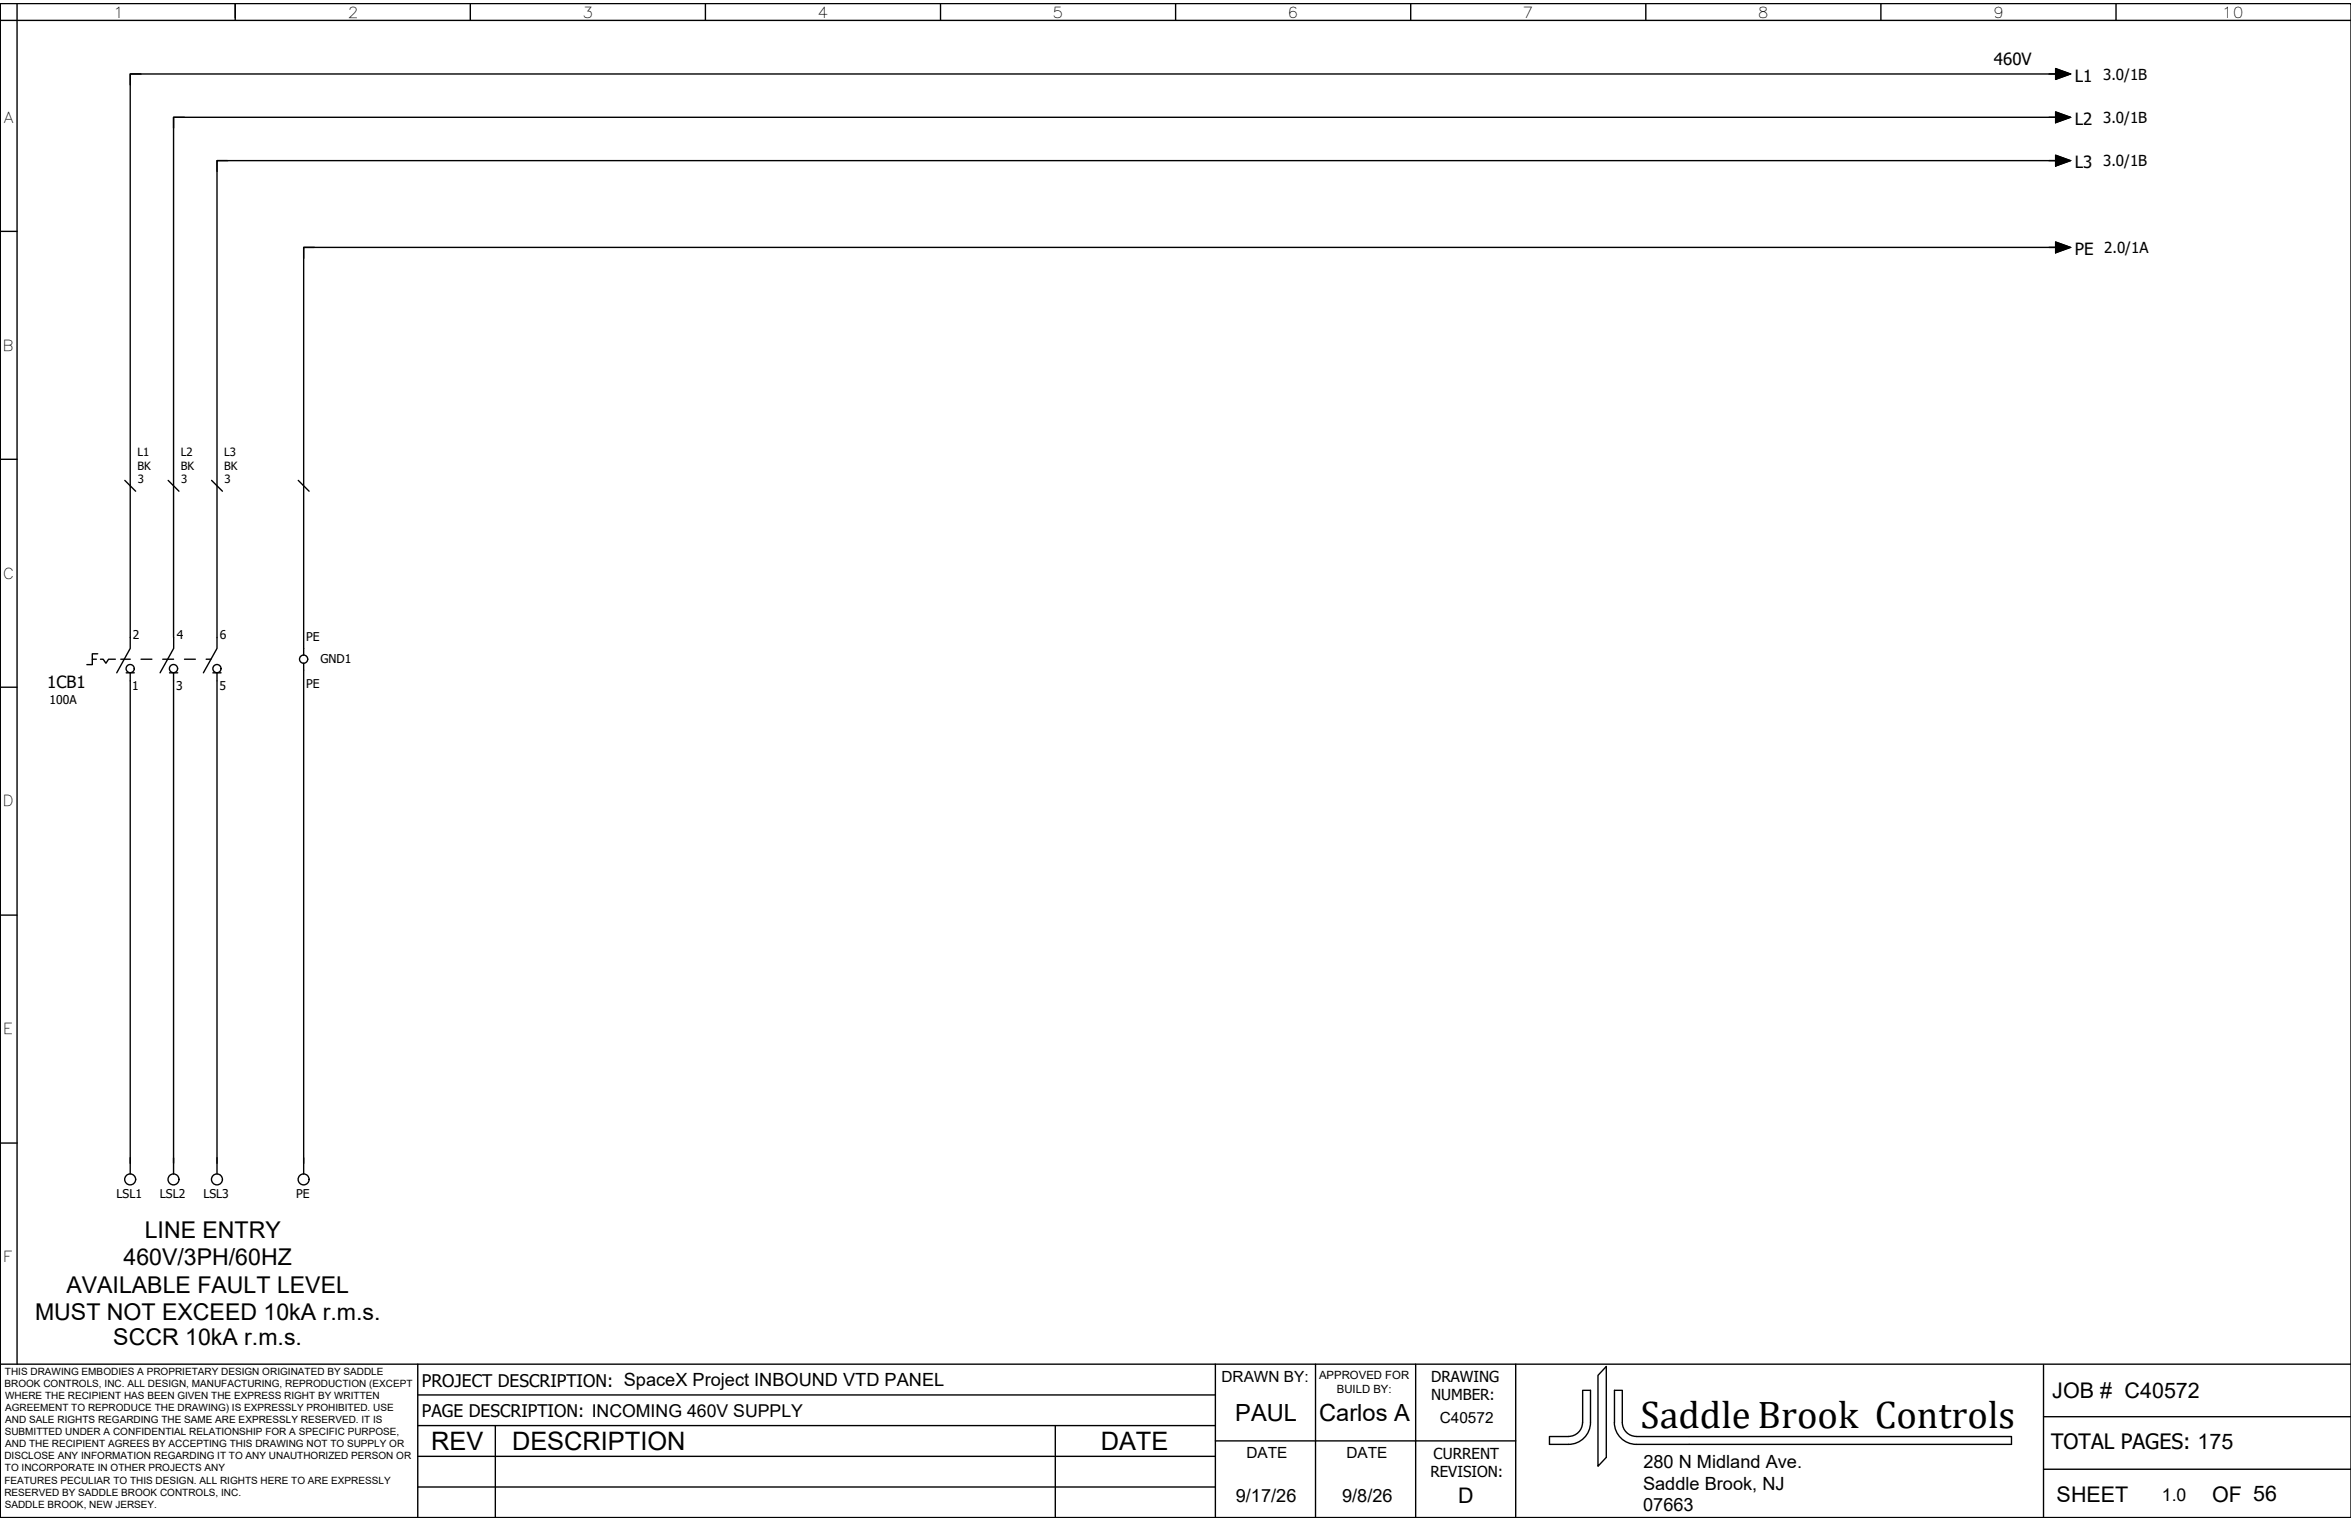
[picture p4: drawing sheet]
<svg xmlns="http://www.w3.org/2000/svg" width="432mm" height="279mm" viewBox="0 0 432 279" stroke-linecap="round" stroke-linejoin="round" font-family="sans-serif">
<defs><g id="words">
<text font-size="7.1" x="301.3" y="262.4">Saddle Brook Controls</text>
<g font-size="4.7">
<text x="79.2" y="266.3">REV</text>
<text x="94" y="266.4">DESCRIPTION</text>
<text x="202.2" y="266.3">DATE</text>
</g>
<g font-size="4.3">
<text x="226.9" y="261.1">PAUL</text>
<text x="242.3" y="261.1">Carlos A</text>
</g>
<g font-size="4.2">
<text x="26.6" y="227.4">LINE ENTRY</text>
<text x="22.7" y="232.4">460V/3PH/60HZ</text>
<text x="12.2" y="237.5">AVAILABLE FAULT LEVEL</text>
<text x="6.4" y="242.5">MUST NOT EXCEED 10kA r.m.s.</text>
<text x="20.8" y="247">SCCR 10kA r.m.s.</text>
</g>
<g font-size="4">
<text x="376.9" y="256.8">JOB # C40572</text>
<text x="377.7" y="275.9">SHEET</text>
<text x="406.3" y="275.9">OF 56</text>
</g>
<g font-size="3.9">
<text x="376.7" y="266.3">TOTAL PAGES: 175</text>
<text x="267.8" y="276.1">D</text>
</g>
<g font-size="3.3">
<text x="301.8" y="269.6">280 N Midland Ave.</text>
<text x="227" y="275.9">9/17/26</text>
<text x="246.5" y="275.9">9/8/26</text>
<text x="301.8" y="273.6">Saddle Brook, NJ</text>
<text x="301.8" y="277.6">07663</text>
</g>
<g font-size="3.2">
<text x="77.5" y="254.8">PROJECT DESCRIPTION: SpaceX Project INBOUND VTD PANEL</text>
<text x="77.5" y="260.2">PAGE DESCRIPTION: INCOMING 460V SUPPLY</text>
<text x="397.1" y="275.7">1.0</text>
</g>
<g font-size="3.1">
<text x="366.2" y="11.9">460V</text>
<text x="381.1" y="15">L1</text>
<text x="381.1" y="23">L2</text>
<text x="381.1" y="30.9">L3</text>
<text x="381.1" y="46.8">PE</text>
<text x="8.7" y="126.5">1CB1</text>
</g>
<g font-size="2.8">
<text x="20.8" y="3.2">1</text>
<text x="63.9" y="3.2">2</text>
<text x="107" y="3.2">3</text>
<text x="150.2" y="3.2">4</text>
<text x="193.3" y="3.2">5</text>
<text x="236.5" y="3.2">6</text>
<text x="279.7" y="3.2">7</text>
<text x="322.9" y="3.2">8</text>
<text x="366" y="3.2">9</text>
<text x="408.1" y="3.2">10</text>
<text x="386.3" y="14.6">3.0/1B</text>
<text x=".7" y="22.5">A</text>
<text x="386.3" y="22.6">3.0/1B</text>
<text x="386.3" y="30.5">3.0/1B</text>
<text x="386.5" y="46.5">2.0/1A</text>
<text x=".5" y="64.4">B</text>
<text x=".5" y="106.3">C</text>
<text x=".5" y="148.1">D</text>
<text x=".6" y="190">E</text>
<text x=".6" y="231.9">F</text>
<text x="224.3" y="253.8">DRAWN BY:</text>
<text x="262.8" y="253.9">DRAWING</text>
<text x="262.8" y="257.2">NUMBER:</text>
<text x="264.4" y="261.4">C40572</text>
<text x="228.9" y="267.9">DATE</text>
<text x="247.3" y="267.9">DATE</text>
<text x="263.3" y="267.9">CURRENT</text>
<text x="262.7" y="271.4">REVISION:</text>
</g>
<g font-size="2.2">
<text x="24.4" y="117.4">2</text>
<text x="32.4" y="117.4">4</text>
<text x="40.4" y="117.4">6</text>
<text x="56.2" y="117.8">PE</text>
<text x="58.8" y="121.9">GND1</text>
<text x="9.1" y="129.3">100A</text>
<text x="24.3" y="126.8">1</text>
<text x="32.4" y="126.8">3</text>
<text x="40.3" y="126.8">5</text>
<text x="56.2" y="126.4">PE</text>
<text x="21.4" y="220">LSL1</text>
<text x="29.4" y="220">LSL2</text>
<text x="37.4" y="220">LSL3</text>
<text x="54.4" y="220">PE</text>
</g>
<g font-size="2.1">
<text x="25.3" y="83.8">L1</text>
<text x="33.2" y="83.8">L2</text>
<text x="41.2" y="83.8">L3</text>
<text x="25.3" y="86.3">BK</text>
<text x="25.3" y="88.8">3</text>
<text x="33.2" y="86.3">BK</text>
<text x="33.3" y="88.8">3</text>
<text x="41.2" y="86.3">BK</text>
<text x="41.3" y="88.8">3</text>
<text x="242.3" y="253.3">APPROVED FOR</text>
<text x="245.5" y="255.8">BUILD BY:</text>
</g>
<g font-size="1.8">
<text x=".8" y="254.8">BROOK CONTROLS, INC. ALL DESIGN, MANUFACTURING, REPRODUCTION (EXCEPT</text>
<text x=".9" y="252.6">THIS DRAWING EMBODIES A PROPRIETARY DESIGN ORIGINATED BY SADDLE</text>
<text x=".9" y="257">WHERE THE RECIPIENT HAS BEEN GIVEN THE EXPRESS RIGHT BY WRITTEN</text>
<text x=".9" y="263.7">SUBMITTED UNDER A CONFIDENTIAL RELATIONSHIP FOR A SPECIFIC PURPOSE,</text>
<text x="1" y="259.2">AGREEMENT TO REPRODUCE THE DRAWING) IS EXPRESSLY PROHIBITED. USE</text>
<text x="1" y="261.4">AND SALE RIGHTS REGARDING THE SAME ARE EXPRESSLY RESERVED. IT IS</text>
<text x=".8" y="268.1">DISCLOSE ANY INFORMATION REGARDING IT TO ANY UNAUTHORIZED PERSON OR</text>
<text x="1" y="265.9">AND THE RECIPIENT AGREES BY ACCEPTING THIS DRAWING NOT TO SUPPLY OR</text>
<text x=".8" y="272.5">FEATURES PECULIAR TO THIS DESIGN. ALL RIGHTS HERE TO ARE EXPRESSLY</text>
<text x=".8" y="274.7">RESERVED BY SADDLE BROOK CONTROLS, INC.</text>
<text x=".9" y="270.3">TO INCORPORATE IN OTHER PROJECTS ANY</text>
<text x=".9" y="276.9">SADDLE BROOK, NEW JERSEY.</text>
</g>
</g></defs>
<!-- layer: 0 -->
<path d="M377.5 12.6l2.8 1-2.8 1zM377.5 20.6l2.8 .9-2.8 1zM377.5 28.5l2.8 1-2.8 1zM377.5 44.5l2.8 .9-2.8 1z" fill="#000" stroke="#000" stroke-width=".18"/>
<g fill="none" stroke="#000" stroke-width=".25">
<path d="M0 .7h431.8v278.1h-431.8zM0 3.7h431.8M0 .7v278.1M3.1 .7v249.9M25.9 13.6h-2v2M43.2 .7v3M86.4 .7v3M129.6 .7v3M172.7 .7v3M215.9 .7v3M259.1 .7v3M302.3 .7v3"/>
<path d="M345.5 .7v3M376.3 13.6h1.2M377.5 12.6l2.8 1-2.8 1zM378.3 13.6h-354.4v105.5l-2.5 4.5M388.6 .7v3M33.9 21.5h-2v2M41.8 29.5h-1.9v2M376.3 21.5h1.2M376.3 29.5h1.2M377.5 20.6l2.8 .9-2.8 1zM377.5 28.5l2.8 1-2.8 1zM378.3 21.5h-346.4v95.6"/>
<path d="M378.3 29.5h-338.4v89.6l-2.5 4.5M0 42.5h3.1M57.8 45.4h-2v2M376.3 45.4h1.2M377.5 44.5l2.8 .9-2.8 1zM378.3 45.4h-322.5v75M0 84.4h3.1M22.9 88.2l2 2M30.9 88.2l2 2M38.9 88.2l2 2M54.8 88.2l2 2M31.9 117.1v2l-2.5 4.5"/>
<path d="M0 126.2h3.1M17 121.1h.7M17.9 120.1h-.9v2h-1M18.5 121.1h.4l.6 .7 .4-.7h1.3M22.2 121.1h1.7M23.2 123.6h1.5M23.9 123.6v90.1M25.9 121.1h2M29.9 121.1h2M31.1 123.6h1.5M31.9 123.6v92.1M33.9 121.1h2"/>
<path d="M37.9 121.1h.8M39.1 123.6h1.5M39.9 123.6v92.1M55.8 121.8v93.9M0 168.1h3.1M0 210h3.1M23.9 212.7v3M0 250.6h431.8M76.7 250.6v28.2M76.7 256.2h146.5M223.2 250.6v28.2M241.6 250.6v28.2"/>
<path d="M260 250.6v28.2M278.4 250.6v28.2M295 251v16.7l-1.5 1.6v-16.7zM375.3 250.8v28M0 278.8h.1M76.7 273.2h146.5M76.7 267.5h146.5M76.7 261.9h146.5M91 261.9v16.9M193.8 261.9v16.9M223.2 264.7h55.2M290.7 261.3a2.57 2.57 0 0 1-2.6 2.6h-3.5"/>
<path d="M290.7 261.3v-5.9h1.4v5.9a4 4 0 0 1-4 4h-3.5v-1.4M296.5 261.3a4 4 0 0 0 4 4h68.9v-1.4h-68.9a2.61 2.61 0 0 1-2.5-2.6v-5.9h-1.5v5.9M375.3 269.9h56.5M375.3 260.2h56.5"/>
<circle cx="23.9" cy="122.8" r=".75"/>
<circle cx="31.9" cy="122.8" r=".75"/>
<circle cx="39.8" cy="122.8" r=".75"/>
<circle cx="55.8" cy="121.1" r=".75"/>
<circle cx="23.9" cy="216.7" r="1.01"/>
<circle cx="31.9" cy="216.7" r="1.01"/>
<circle cx="39.8" cy="216.7" r="1.01"/>
<circle cx="55.8" cy="216.7" r="1.01"/>
</g>
<use href="#words"/>
</svg>
